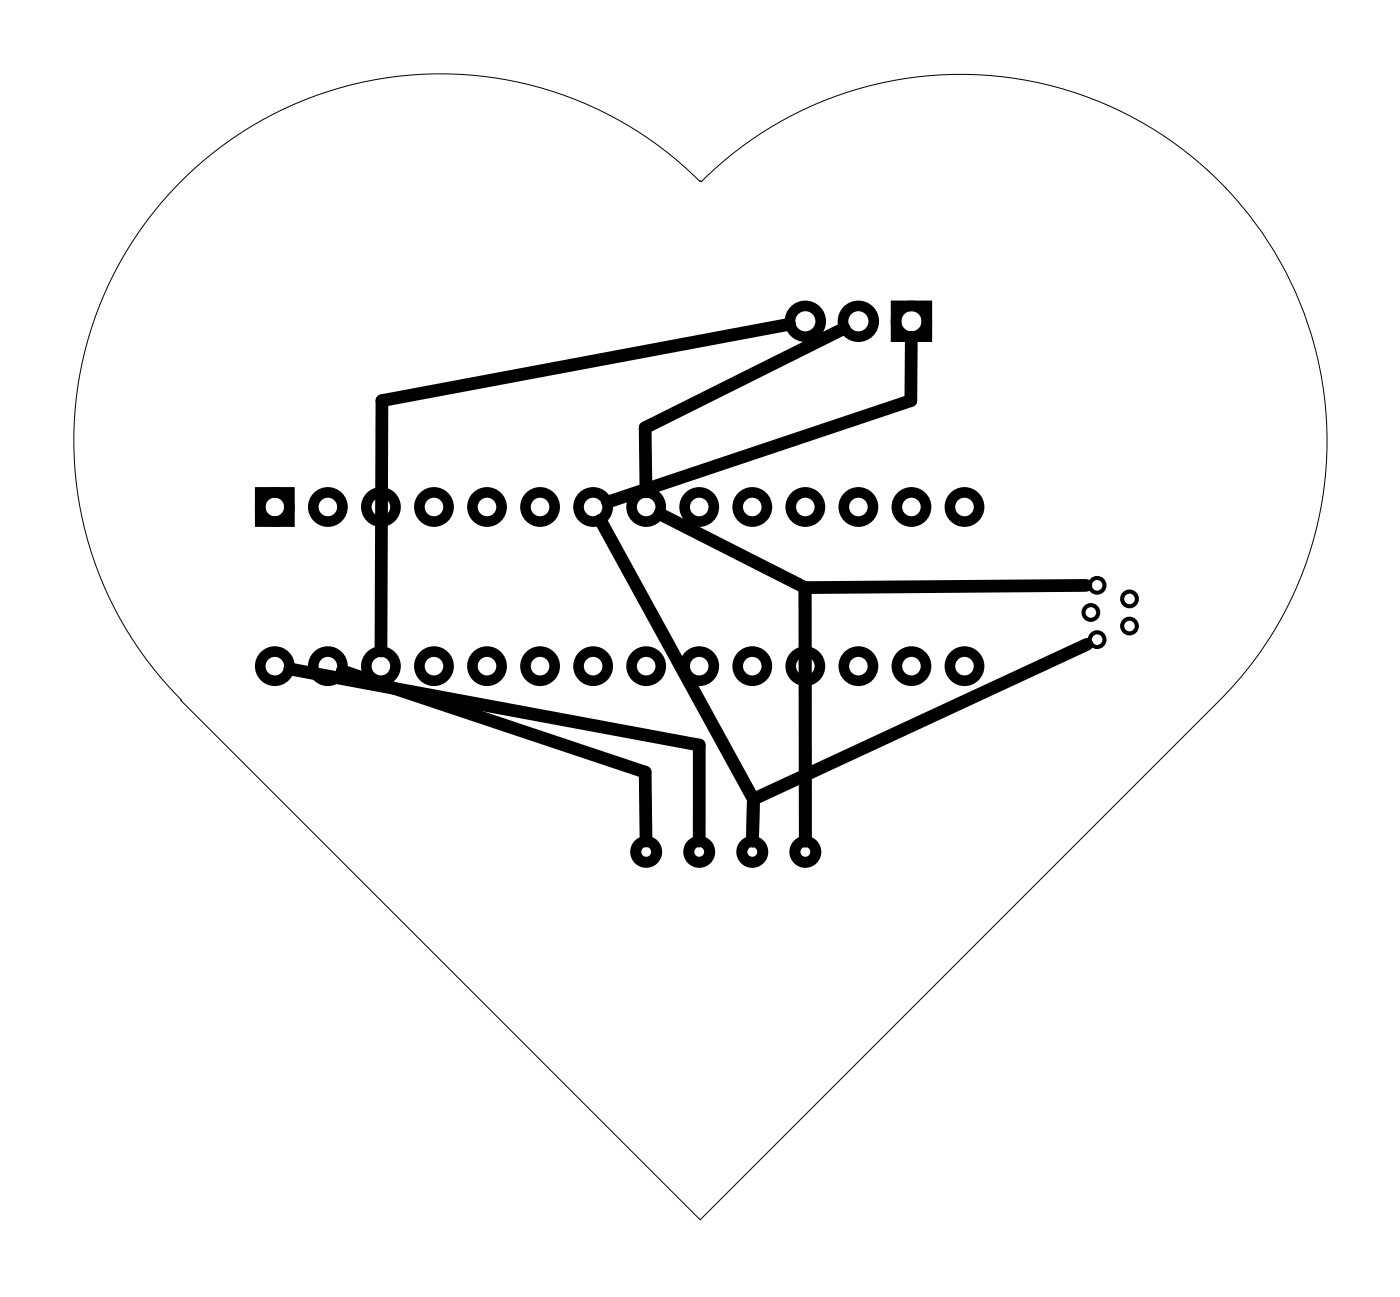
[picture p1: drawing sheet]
<svg xmlns="http://www.w3.org/2000/svg" width="67mm" height="62mm" viewBox="0 0 67 62" stroke-linecap="round" stroke-linejoin="round" font-family="sans-serif">
<path d="M8.7 8.7a17.6 17.6 0 0 1 24.9 0 17.6 17.6 0 0 1 25.1 .3 17.6 17.6 0 0 1-.3 24.5l-24.9 24.9-24.8-24.9a17.6 17.6 0 0 1 0-24.8z" fill="none" stroke="#000" stroke-width=".05"/>
<g fill="none" stroke="#000" stroke-width=".51">
<path d="M42.9 14.6h1.5v1.5h-1.5zM12.5 23.6h1.4v1.4h-1.4z"/>
<circle cx="38.6" cy="15.4" r=".74"/>
<circle cx="41.1" cy="15.4" r=".74"/>
<circle cx="43.6" cy="15.4" r=".74"/>
<circle cx="13.2" cy="31.9" r=".7"/>
<circle cx="13.2" cy="24.3" r=".7"/>
<circle cx="15.7" cy="31.9" r=".7"/>
<circle cx="15.7" cy="24.3" r=".7"/>
<circle cx="18.2" cy="31.9" r=".7"/>
<circle cx="18.2" cy="24.3" r=".7"/>
<circle cx="20.8" cy="31.9" r=".7"/>
<circle cx="20.8" cy="24.3" r=".7"/>
<circle cx="23.3" cy="31.9" r=".7"/>
<circle cx="23.3" cy="24.3" r=".7"/>
<circle cx="25.9" cy="31.9" r=".7"/>
<circle cx="25.9" cy="24.3" r=".7"/>
<circle cx="28.4" cy="31.9" r=".7"/>
<circle cx="28.4" cy="24.3" r=".7"/>
<circle cx="30.9" cy="31.9" r=".7"/>
<circle cx="30.9" cy="24.3" r=".7"/>
<circle cx="33.5" cy="31.9" r=".7"/>
<circle cx="33.5" cy="24.3" r=".7"/>
<circle cx="36" cy="31.9" r=".7"/>
<circle cx="36" cy="24.3" r=".7"/>
<circle cx="38.6" cy="31.9" r=".7"/>
<circle cx="38.6" cy="24.3" r=".7"/>
<circle cx="41.1" cy="31.9" r=".7"/>
<circle cx="41.1" cy="24.3" r=".7"/>
<circle cx="43.6" cy="31.9" r=".7"/>
<circle cx="43.6" cy="24.3" r=".7"/>
<circle cx="46.2" cy="31.9" r=".7"/>
<circle cx="46.2" cy="24.3" r=".7"/>
</g>
<g fill="none" stroke="#000" stroke-width=".53">
<circle cx="30.9" cy="40.8" r=".5"/>
<circle cx="33.5" cy="40.8" r=".5"/>
<circle cx="36" cy="40.8" r=".5"/>
<circle cx="38.6" cy="40.8" r=".5"/>
</g>
<g fill="none" stroke="#000" stroke-width=".2">
<circle cx="52.2" cy="29.3" r=".35"/>
<circle cx="52.5" cy="30.6" r=".35"/>
<circle cx="52.5" cy="28" r=".35"/>
<circle cx="54.1" cy="30" r=".35"/>
<circle cx="54.1" cy="28.7" r=".35"/>
</g>
<path d="M37.8 15.5l-19.5 3.7-.1 12M40.4 15.7l-9.5 4.8v3M43.6 16.1v3.1l-14.5 4.8M13.9 32l19.6 3.7v4.6M16.4 32.1l14.5 4.9v3.3M28.7 24.9l7.4 13.4M31.6 24.6l6.9 3.5M36.1 38.3l-.1 2M38.5 28.1l.1 12.2M52 28l-13.5 .1M52 30.8l-15.9 7.5" fill="none" stroke="#000" stroke-width=".61"/>
</svg>
